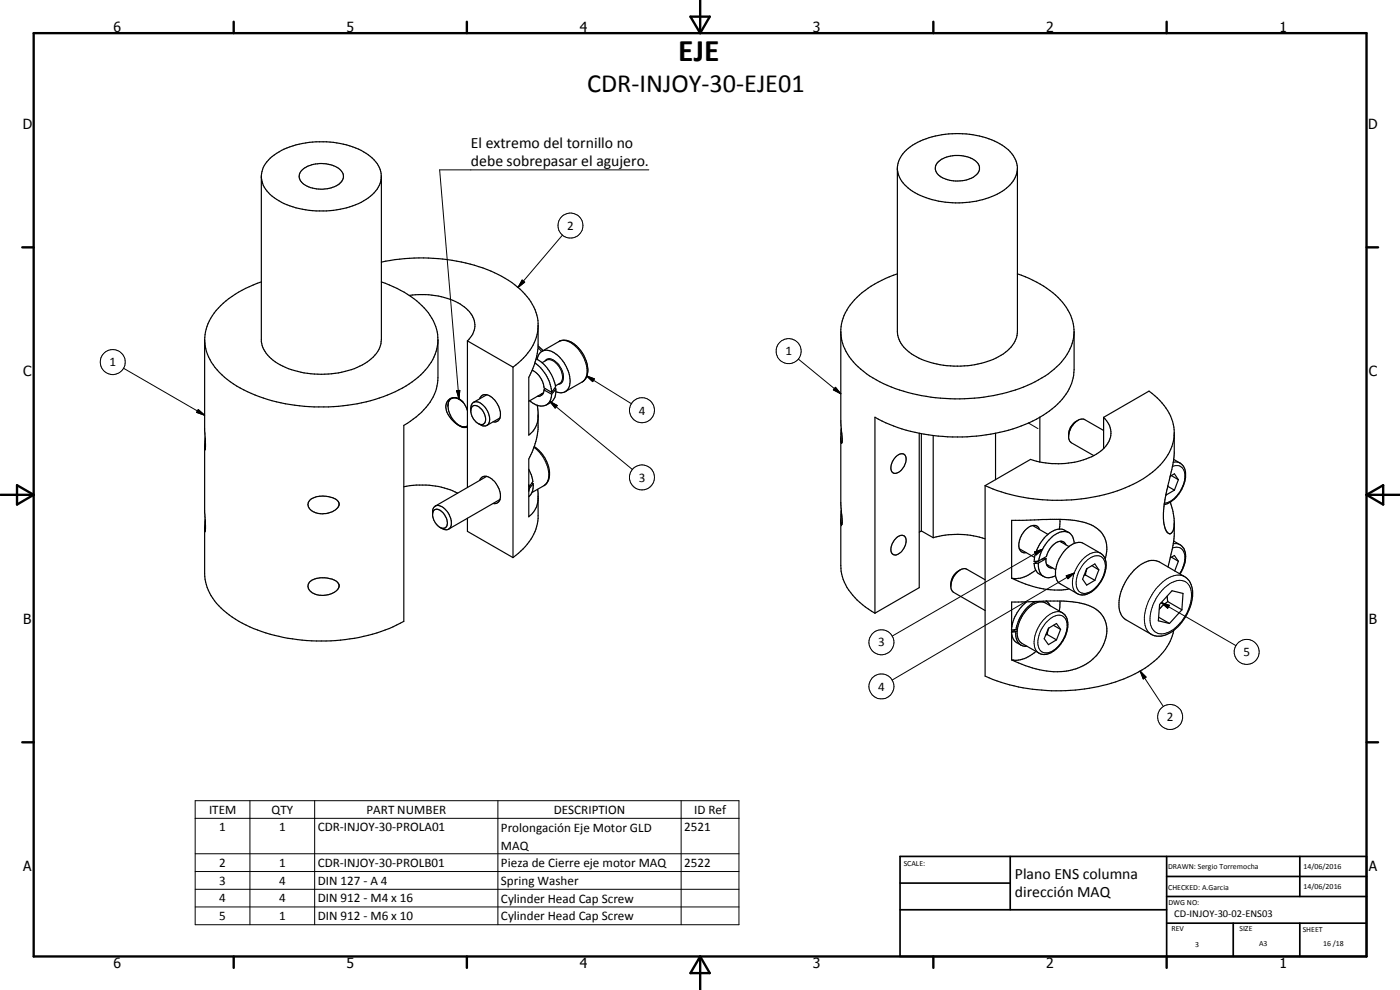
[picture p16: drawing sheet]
<svg xmlns="http://www.w3.org/2000/svg" width="420mm" height="297mm" viewBox="0 0 420 297" stroke-linecap="round" stroke-linejoin="round" font-family="sans-serif">
<defs><g id="words">
<text font-size="9.4" x="203.6" y="18.2">EJE</text>
<text font-size="7.9" x="176.2" y="27.7">CDR-INJOY-30-EJE01</text>
<g font-size="4.7">
<text x="141.3" y="44.4">El extremo del tornillo no</text>
<text x="141.3" y="49.8">debe sobrepasar el agujero.</text>
<text x="304.6" y="263.7">Plano ENS columna</text>
<text x="304.6" y="269.1">dirección MAQ</text>
</g>
<g font-size="4.2">
<text x="34" y="9.6">6</text>
<text x="104" y="9.6">5</text>
<text x="174" y="9.6">4</text>
<text x="244" y="9.6">3</text>
<text x="314" y="9.6">2</text>
<text x="384" y="9.6">1</text>
<text x="6.8" y="38.7">D</text>
<text x="410.6" y="38.7">D</text>
<text x="7" y="112.9">C</text>
<text x="410.8" y="112.9">C</text>
<text x="7" y="187.1">B</text>
<text x="410.8" y="187.1">B</text>
<text x="7" y="261.4">A</text>
<text x="410.8" y="261.4">A</text>
<text x="34" y="290.4">6</text>
<text x="104" y="290.4">5</text>
<text x="174" y="290.4">4</text>
<text x="244" y="290.4">3</text>
<text x="314" y="290.4">2</text>
<text x="384" y="290.4">1</text>
</g>
<g font-size="3.9">
<text x="170.3" y="69">2</text>
<text x="235.7" y="106.6">1</text>
<text x="32.9" y="109.9">1</text>
<text x="191.7" y="124.4">4</text>
<text x="191.7" y="144.5">3</text>
<text x="263.5" y="194">3</text>
<text x="373.2" y="196.8">5</text>
<text x="263.5" y="207.2">4</text>
<text x="350.2" y="216.4">2</text>
<text x="62.7" y="244.1">ITEM</text>
<text x="81.5" y="244.2">QTY</text>
<text x="110" y="244.1">PART NUMBER</text>
<text x="166.2" y="244.2">DESCRIPTION</text>
<text x="208.3" y="244.3">ID Ref</text>
<text x="65.8" y="249.5">1</text>
<text x="83.8" y="249.5">1</text>
<text x="95.4" y="249.5">CDR-INJOY-30-PROLA01</text>
<text x="150.4" y="249.6">Prolongación Eje Motor GLD</text>
<text x="205.3" y="249.5">2521</text>
<text x="150.4" y="254.9">MAQ</text>
<text x="65.8" y="260.1">2</text>
<text x="83.8" y="260.1">1</text>
<text x="95.4" y="260.1">CDR-INJOY-30-PROLB01</text>
<text x="150.4" y="260.2">Pieza de Cierre eje motor MAQ</text>
<text x="205.3" y="260.1">2522</text>
<text x="65.8" y="265.4">3</text>
<text x="83.8" y="265.4">4</text>
<text x="95.4" y="265.4">DIN 127 - A 4</text>
<text x="150.4" y="265.5">Spring Washer</text>
<text x="65.8" y="270.7">4</text>
<text x="83.8" y="270.7">4</text>
<text x="95.4" y="270.8">DIN 912 - M4 x 16</text>
<text x="150.4" y="270.8">Cylinder Head Cap Screw</text>
<text x="65.8" y="276">5</text>
<text x="83.8" y="276">1</text>
<text x="95.4" y="276.1">DIN 912 - M6 x 10</text>
<text x="150.4" y="276.1">Cylinder Head Cap Screw</text>
</g>
<text font-size="3.1" x="352.4" y="275.2">CD-INJOY-30-02-ENS03</text>
<g font-size="2.4">
<text x="271.2" y="259.7">SCALE:</text>
<text x="350.6" y="260.8">DRAWN: Sergio Torremocha</text>
<text x="391.2" y="260.6">14/06/2016</text>
<text x="350.6" y="267">CHECKED: A.Garcia</text>
<text x="391.2" y="266.7">14/06/2016</text>
<text x="350.6" y="271.4">DWG NO:</text>
<text x="351.6" y="279.3">REV</text>
<text x="372" y="279.4">SIZE</text>
<text x="391" y="279.6">SHEET</text>
<text x="358.7" y="284.1">3</text>
<text x="377.9" y="283.8">A3</text>
<text x="397.1" y="283.8">16 /18</text>
</g>
</g></defs>
<g fill="none" stroke="#000" stroke-width=".35">
<path d="M90.8 50.9a9.4 9.4 0 0 1 11.5 .2 2.67 2.67 0 0 1-.9 4.4 9.4 9.4 0 0 1-11.1-1.1 2.53 2.53 0 0 1 .5-3.5zM114.5 52.9v49a8.8 8.8 0 0 1-5 7.2 27.7 27.7 0 0 1-26.9-.5 9.1 9.1 0 0 1-4.2-6.1v-49.9a9.7 9.7 0 0 1 6.1-7.5 27.9 27.9 0 0 1 25.4 .9 8 8 0 0 1 4.3 8.4 11.5 11.5 0 0 1-7.4 7 27.6 27.6 0 0 1-23.8-1.6 8.7 8.7 0 0 1-4.6-6.6M269.3 50.8a9.1 9.1 0 0 0 5.3 7 27.6 27.6 0 0 0 26.8-.9 8.6 8.6 0 0 0 3.9-6.1M271.5 45.6a20.9 20.9 0 0 1 13.2-5.4 24.3 24.3 0 0 1 18 4.8 8.5 8.5 0 0 1 2.6 5.2v49.3a8.7 8.7 0 0 1-4.9 7.1 27.6 27.6 0 0 1-26.9-.4 8.5 8.5 0 0 1-4.2-6.7v-49.3a7.7 7.7 0 0 1 2.2-4.6zM281.5 48.6a9.3 9.3 0 0 1 11.8 .2 2.81 2.81 0 0 1-1.3 4.4 10.2 10.2 0 0 1-10.4-.7 2.55 2.55 0 0 1-.1-3.9zM114.5 78.7a55.2 55.2 0 0 1 36.1 4.2 19.8 19.8 0 0 1 10.7 12.5l.2 9-1.1 4.8-1.7 4v17.4a7 7 0 0 0 2.8-5.3M78.4 84.6a27.1 27.1 0 0 0-15.2 10.9 12.6 12.6 0 0 0 2 15.5 36.3 36.3 0 0 0 20.5 10.2 53.4 53.4 0 0 0 36.1-5.4 18.2 18.2 0 0 0 9.5-12 14.6 14.6 0 0 0-6.3-13.5 37.6 37.6 0 0 0-10.5-5.7M122.8 88.6a22.4 22.4 0 0 1 17.1 4 6.1 6.1 0 0 1 .4 9.7M161.5 97.8a15.2 15.2 0 0 1-6.7 11.7l-.8 .7M269.3 82.2a28.4 28.4 0 0 0-14.7 10l-1.6 3.3-.7 3.3v28.1l.5 4.7-.2 1.2M305.3 82.2a26.6 26.6 0 0 1 15.7 11.7 12.8 12.8 0 0 1-2.4 14.7 34.6 34.6 0 0 1-17.8 9.5 55.6 55.6 0 0 1-36.8-3.5 20.5 20.5 0 0 1-11.4-12.4l-.3-2.5M322.4 99.5v11.4a15.8 15.8 0 0 1-7.5 12.4 46.9 46.9 0 0 1-26.1 7.8 50.5 50.5 0 0 1-26.2-5.9v58.8"/>
<path d="M61.4 101.9l.2 32.8M131.4 101.9v11.4a14.6 14.6 0 0 1-5.7 11.1l-4.5 3.2v58.8a53.3 53.3 0 0 1-33.4 5.3 38.3 38.3 0 0 1-22.2-10 14.4 14.4 0 0 1-4.2-9.6l.2-16M140.3 102.3l13.7 7.9M140.3 102.3v44M144 119.6a1.87 1.87 0 0 1 3-.8 6.3 6.3 0 0 1 2.9 7 1.62 1.62 0 0 1-1.9 .7M146.1 118.4l-4 2.3M154 110.2v57.1M159.7 111.1a6.6 6.6 0 0 1 3.6 5.3l2.3 1.3M160.5 108.9a12 12 0 0 1 5.1 8.8M160.9 107.7a11.6 11.6 0 0 1 5.8 8.4l-1.1 1.6M161.5 103.8l1.5 1.4M162.5 118.2h.4"/>
<path d="M162.6 105.4l6-3.3a7.4 7.4 0 0 1 6.7 4.8l.4 .9a6 6 0 0 1-.2 6.2l-.5 .5-5.7 3.2a3.3 3.3 0 0 1-2.5-.2M162.6 105.4a4.5 4.5 0 0 1 5.1 1.5 9.2 9.2 0 0 1 3 9.5l-1.1 1.1M162.6 105.4l-.8 .8-.6 1.7M163.1 117.9l-4.4 2.5M163.3 117l2.3 1.3M163.3 117a1.82 1.82 0 0 1-2.1 1.9M163.6 116.6l-.3 .4M164 108.1l-1.3 .7M165.6 118.3a3.2 3.2 0 0 1-1.4 3.1 3.2 3.2 0 0 1-3.4 .1l-1.8-1.3M166.4 116.5l.4 .2M166.8 116.7l-1.2 1.6M166.8 116.7a4.3 4.3 0 0 1-2.8 4.8"/>
<path d="M168 115l-1.3 .8M61.4 134.4l.2 .3M61.6 131.6l-.2 2 .1 25.7-.1-.5M61.6 134.7h.1M137.8 127.6l.2 .1M138 127.7l1.1 .4 1.2-.3M139.1 120.8a3.2 3.2 0 0 0-3.8-1.1 4.1 4.1 0 0 0 0 5.1l1.6 2.1 1.1 .8M140.3 123.2l-.1-.3a4.3 4.3 0 0 0-4.3-3.6 2.93 2.93 0 0 0-1.8 4.4 8.4 8.4 0 0 0 5 4.6h.6l.6-.4M141.3 123.1a1.4 1.4 0 0 1 .9-1.4 1.4 1.4 0 0 1 1.6 .5 4.3 4.3 0 0 1 1.7 4.7l-.6 .4h-1.1M141.8 121a2.02 2.02 0 0 1 3 .4 5.4 5.4 0 0 1 1.8 5.7 2.06 2.06 0 0 1-3.1 0 4.7 4.7 0 0 1-1.9-5.9zM150.1 125.4l-4 2.2M160.3 134a9.9 9.9 0 0 1 4.3 10.1l-1.1 1.4-3.9 2.3"/>
<path d="M161.2 121.6l.3 2v5.3l-.3 1.7-.8 3.1-1.7 4v17.4a7.1 7.1 0 0 0 2.8-5.5M161.4 121.7l-.2 .1M252.3 132l.2 .9M252.5 128.6l-.2 2.3 .2 22.1M252.5 132.9v.1M252.6 132.8v.1M252.6 132.9l-.1 .1M268.8 137.2a1.86 1.86 0 0 1 2.9-.5 4.2 4.2 0 0 1-3.2 5.3 1.79 1.79 0 0 1-1-2.6l.7-1.6zM275.9 130v46.3l-13.3 7.7M276.5 130.1v29.2M280.1 130.7v30.6M298.8 130v13.9"/>
<path d="M312.1 125.2v13.4M323.5 126.1a4.8 4.8 0 0 0-2.4 6.4l7.1 4.2M331.2 125.2v9.4M331.2 125.2l13.6-7.9a15.6 15.6 0 0 1 7.5 14.2 18.2 18.2 0 0 1-9.1 12.1 52.1 52.1 0 0 1-33.2 6 49.3 49.3 0 0 1-14.4-3.9M331.2 125.2a6.3 6.3 0 0 1-.9 10.2 23.5 23.5 0 0 1-19.2 3l-1.8-.6-13.7 7.9M331.2 129.2l-5.7-3.3a2.89 2.89 0 0 0-3.4 1.5l-.8 1.3-.6 2.1M352.2 137.8l1.9 1.1a3.6 3.6 0 0 1 1.7 3 9.6 9.6 0 0 1-6.4 9.5M352.4 129.9v6.2l-.2 2.1-2.1 9.1a33.4 33.4 0 0 0-.9 8.4 5.8 5.8 0 0 0 1.5 4.3l.6 .1 .6-.6 .5-1.6M61.6 159.1v.1M92.9 150.2a7.2 7.2 0 0 1 8.6 .2 2 2 0 0 1-1.4 2.9 6.6 6.6 0 0 1-6.1 .2 2.19 2.19 0 0 1-1.1-3.3zM121.2 146a25.4 25.4 0 0 1 16.2 2M129.8 154.2a1.38 1.38 0 0 1 .9-1.4 1.38 1.38 0 0 1 1.6 .5 4.1 4.1 0 0 1 1.7 4.7 1.38 1.38 0 0 1-2 .2"/>
<path d="M130.1 152.3a2.24 2.24 0 0 1 3.5 .5 5.3 5.3 0 0 1 1.6 5.5 2.33 2.33 0 0 1-3.5-.3 5 5 0 0 1-1.6-5.7zM140.3 155.5v3.9l13.7 7.9M144 144.1a1.87 1.87 0 0 1 3-.8 6.3 6.3 0 0 1 2.9 7l-.9 .7h-1M146.1 142.9l-15.5 8.9M150.1 149.9l-15.4 8.8M158.7 140.8l.7 1.6 .5 2.1-1.1 1.6M158.7 146.1h.1M158.7 146.7h.1M158.7 145.4l.1 .7M158.8 146.7l-.1 .7M159.7 144.9l.3 .2M160 145.1l-1.2 1.6"/>
<path d="M160 145.1a4.3 4.3 0 0 1-1.3 3.9M161.4 146.8l.1 8.8a16 16 0 0 1-7.5 11.7M252.3 156.5l.3 .9M252.5 153l.3 3.1-.2 1.3M252.5 153.1l-.2 16.6a15.2 15.2 0 0 0 6.6 11.7l3.7 2.6M252.6 157.4h.1M276.5 159.3l-.6 .4M276.5 159.3l3.6 2M295.6 145.7v57.2a55.6 55.6 0 0 0 45.1-.8 20.7 20.7 0 0 0 11.4-12.1l.1-.9M309.9 157.7l4.6 2.6M311.9 158.9a1.84 1.84 0 0 0-3-.9 6.2 6.2 0 0 0-2.8 7l.9 .8h1M318.1 155.8l-.2 2.9"/>
<path d="M320.8 159.8l-1.3-.7a4.6 4.6 0 0 0-5.3 1.5 12.4 12.4 0 0 0-3.9 7.9l1.4-.2a11.5 11.5 0 0 1 6.4-8.6 3 3 0 0 1 4.3 2.9v.5M350.5 145.9l2 1.2M351.2 142.9l1.3-.7 1.1 1.7M351.2 150.7l1.2 4.9v5l-.4 3.1-1.4 6.4M351.6 142.7l2 1.2M352.4 157v.4M352.5 147.1l-2.5 1.4-.1-.1M353.6 143.9l-1.1 3.2M92.9 174.7a6.3 6.3 0 0 1 5.3-1.3l1.5 .4a2.29 2.29 0 0 1 2.1 2.1l-.1 .3a6 6 0 0 1-7.4 2 2.32 2.32 0 0 1-1.4-3.5zM269 161.4a1.59 1.59 0 0 1 1.6-.8 1.59 1.59 0 0 1 1.3 1.1 4.3 4.3 0 0 1-3.4 4.8 1.79 1.79 0 0 1-1-2.6l.7-1.6zM280.1 161.3a26.4 26.4 0 0 1 15.5 .4M288.2 171a4.7 4.7 0 0 0-2.2 6.5l9.6 5.7"/>
<path d="M295.6 173.9l-5.4-3.1a3.2 3.2 0 0 0-3.7 1.9l-.9 1.7-.2 1.3M303.6 173.5a27.5 27.5 0 0 0 17.2 3.2M305.9 164.6l4.6 2.7M310.3 169.1a3.8 3.8 0 0 0 1.6 3.2l1.3 .7M310.8 171.1a8.8 8.8 0 0 1-7.2 2.4M311.6 169l-1.3 .1M311.6 169a3.5 3.5 0 0 0 3 4.4l2.2-.7M313.9 167.6l-1.2 .2M313.9 167.6l-2.3 1.4M313.9 167.6a1.97 1.97 0 0 0 2 2.8M314.1 169.3l2.7 1.6M314.3 169.7h.4"/>
<path d="M318.1 162.4l2.7 1.6M318.5 162.4l.1 .3M319.9 163.5a2.08 2.08 0 0 0-3.5-.3 7 7 0 0 0-2.3 3.8l-3.8 2.1M322.4 163.1a10.4 10.4 0 0 0-5.6 9.6M322.4 163.1l1.3-.4 1.2 .2 5.6 3.2 1.2 1.6M325.7 172.5l2.9 1.6M325.7 172.5l-.4 .1M326.3 170.6l-.6 1.9M327.7 169.7l2.1 1.3M329.8 171l-1.2-1.8-2.5 1.4-1.2 3.2 1.2 1.8 2.5-1.5M329.8 171l-1.2 3.1M331.7 167.7a8.1 8.1 0 0 0-6.4-11l-2.9-.6-4.2-.3-14.6 .3v17.4"/>
<path d="M331.7 167.7l.3 2.1-.6 2.7a11.5 11.5 0 0 1-4 5.2l-1.2 .6a3.6 3.6 0 0 1-2.9-.2l-5.4-3.1-.8-1-.3-1.3M340.3 171.1a7.1 7.1 0 0 1 7.2-2.7l8.6 5a6.1 6.1 0 0 1 1.8 3.9v1.6a16.4 16.4 0 0 1-4.4 9.2 10.3 10.3 0 0 1-4.2 2.6l-2.1 .2-1.4-.4-7.9-4.6a5.5 5.5 0 0 1-2-5.7 16.1 16.1 0 0 1 4.4-9.1zM350.3 178.9l.2 1.6M351.2 167.4l1.3-.7 1.1 1.7M351.6 167.2l2 1.2M352.2 162.3l1.9 1.1a3.7 3.7 0 0 1 1.7 3 9 9 0 0 1-1.7 5.8M353.6 168.4l-1.1 2.9M303.6 189.7a3.6 3.6 0 0 0 1.5 3.1l1.3 .7M303.6 188.3v-7.7l15.5-.3a19.6 19.6 0 0 1 10.2 2.7 8.1 8.1 0 0 1 1.8 10.6 15.1 15.1 0 0 1-15.9 7.9 34.5 34.5 0 0 1-11.6-3.5M303.6 189v.6M303.6 190.3v7.7M304.8 189.5l-1.2 .2"/>
<path d="M304.8 189.5a3.5 3.5 0 0 0 3 4.4h.4M305.3 189.3l-.5 .2M305.3 188.6l-1.7 1.1M308.6 182.5a4.6 4.6 0 0 1 5.1-1.6l5.3 3.1a3.7 3.7 0 0 1 1.5 3.1 10 10 0 0 1-2.7 6.8l-.9 .9a4.5 4.5 0 0 1-5.1 1.2l-5.1-3a4.8 4.8 0 0 1-1-5.7l1-2.3zM310.8 180.5a11.8 11.8 0 0 0-5.9 8.4l-1.3 .1a11.9 11.9 0 0 1 4.5-8.4M310.9 195.5a8.9 8.9 0 0 1-7.3 2.5M314 180.4l1.2 1.4M314.3 190.4l2.8 1.6M314.3 190.4l-.5 .1M314.8 188.4l-.5 2M316.2 187.6l2.1 1.2M318.1 180.3l-.2 3"/>
<path d="M318.3 188.8l-1.2-1.7-2.4 1.4-1.3 3.1 1.3 1.8 2.4-1.4M318.3 188.8l-1.2 3.2M347.8 185.2l3.2 1.9M350.5 180.5l4.2 2.5M350.5 180.5l-1.8 1.4-.8 .9M354.7 183l.3-4.9-3.3-.9-3.7 4.2-.4 4.9 3.4 .8M354.7 183l-3.7 4.1"/>
</g>
<g fill="#000">
<circle cx="61.5" cy="134.7" r=".18"/>
<circle cx="61.5" cy="159.3" r=".18"/>
<circle cx="252.5" cy="157.4" r=".18"/>
</g>
<g fill="none" stroke="#000" stroke-width=".3">
<path d="M194.7 51h-62.8l5.8 68.7M168.8 70.5l-13.3 15.7M156.7 84l.8 .7-2 1.5zM37.1 110.5l24.3 14.1M135.3 119.5l-.7 1-.2 1.2M137 117.2l1-.1-.3 2.6zM161.5 104.4l1.1 1.1M163.5 108.4a2.28 2.28 0 0 1 3.6 .4 5 5 0 0 1 1.5 6.1l-1.1 .4M164 108.1a3.5 3.5 0 0 1 4 2.3 3.9 3.9 0 0 1 .2 4.5l-.2 .1M167.7 102.5a4.3 4.3 0 0 1 5.1 1.5 9.5 9.5 0 0 1 3 9.5l-1.1 1.1M176 112.8l2.4 .9-.5 .8zM176 112.8l13.5 8.3"/>
<path d="M239.6 107.7l12.7 10.5M250.7 116.2l1.6 2-2.2-1.2zM59.5 122.9l1.9 1.7-2.4-.9zM138 127.7l1 .4 1.2-.1M160.2 134.2a10.4 10.4 0 0 1 4.3 9.6l-.5 1.1-.7 .8M165 120.4l2.2 1.3-.6 .7zM165 120.4l24.8 20.4M308.6 126.9l2.9 1.7M351.9 140a2.66 2.66 0 0 1 2.8 .3 2.66 2.66 0 0 1 .9 2.7 8.8 8.8 0 0 1-6.1 8M352.1 138.7l1.1-.1 .9 .3M310.5 165.6l2.4-.8-1.9 1.7zM312.9 164.8l-45.1 26"/>
<path d="M320 172.8l2.4-.8-1.9 1.7zM322.4 172l-54.7 32M325.7 168.7a4 4 0 0 1 5-1.5 4.8 4.8 0 0 1 .5 5.3 7.7 7.7 0 0 1-5.9 5.6 3.1 3.1 0 0 1-2.3-4.2 10.6 10.6 0 0 1 2.7-5.2zM330.3 166a4.8 4.8 0 0 0-5.5 2 9.3 9.3 0 0 0-2.6 9l1.1 1.1M349.1 176.8a6 6 0 0 1 6.7-2.3 5.4 5.4 0 0 1 1.5 6.2 12.7 12.7 0 0 1-7.7 9.4 3.6 3.6 0 0 1-4.5-4 13.5 13.5 0 0 1 4-9.3zM351.9 164.5a2.51 2.51 0 0 1 3.7 2.4 9.3 9.3 0 0 1-1.6 5.2M352.1 163.2l1.1-.1 .9 .3M355.5 173a5.8 5.8 0 0 0-6.5 1.5 14.8 14.8 0 0 0-5.3 13.1l.8 1.8 1 .9M314.6 186.1a3.6 3.6 0 0 1 4.6-1 4.9 4.9 0 0 1 .3 5.8 6.8 6.8 0 0 1-6.1 5 3.2 3.2 0 0 1-1.8-4.2 9.6 9.6 0 0 1 3-5.6zM318.8 183.9a4.7 4.7 0 0 0-5.5 1.9 9 9 0 0 0-2.5 9l1 1.2M348.5 180.8l2.4 .8-.5 .9zM348.5 180.8l22.4 12.9"/>
<path d="M342.2 201.3l1.7 1.9-.8 .5zM342.2 201.3l7 10.7M58.6 240.2h163.2v37.3h-163.2zM58.6 245.5h163.2M58.6 256.2h163.2M75 240.2v37.3M94.4 240.2v37.3M149.4 240.2v37.3M204.4 240.2v37.3M58.6 261.5h163.2M58.6 266.8h163.2M58.6 272.1h163.2"/>
<circle cx="171.2" cy="67.7" r="3.8"/>
<circle cx="33.9" cy="108.6" r="3.8"/>
<circle cx="236.7" cy="105.4" r="3.7"/>
<circle cx="192.6" cy="123.1" r="3.8"/>
<circle cx="192.7" cy="143.2" r="3.7"/>
<circle cx="264.5" cy="192.7" r="3.7"/>
<circle cx="374.2" cy="195.6" r="3.7"/>
<circle cx="264.5" cy="206" r="3.8"/>
<circle cx="351.2" cy="215.1" r="3.8"/>
</g>
<g fill="none" stroke="#000" stroke-width=".71">
<path d="M10.1 9.9h400v277.1h-400zM70.1 6.5v3.4M140.1 6.5v3.4M207.2 5h5.8l-2.9 4.9zM210.1 0v9.9M280.1 6.5v3.4M350.1 6.5v3.4M6.7 74.2h3.4M410.1 74.2h3.5M.1 148.5h10M5.1 145.6l5 2.9-5 2.9zM410.1 148.5h10"/>
<path d="M410.1 148.5l5-2.9v5.8zM6.7 222.7h3.4M410.1 222.7h3.5M70.1 287v3.4M140.1 287v3.4M210.1 287v10M210.1 287l2.9 5h-5.8zM280.1 287v3.4M350.1 287v3.4"/>
</g>
<path d="M270.1 257h140v30h-140zM303.2 257v16M350.1 257v30M390.1 257v12M270.1 265h33.1M270.1 273h80M350.1 277h60M350.1 269h60M350.1 263h60M370.1 277v10M390.1 277v10" fill="none" stroke="#000" stroke-width=".51"/>
<path d="M156.7 84l.8 .7-2 1.5zM137 117.2l1-.1-.3 2.6zM176 112.8l2.4 .9-.5 .8zM250.7 116.2l1.6 2-2.2-1.2zM59.5 122.9l1.9 1.7-2.4-.9zM165 120.4l2.2 1.3-.6 .7zM310.5 165.6l2.4-.8-1.9 1.7zM320 172.8l2.4-.8-1.9 1.7zM348.5 180.8l2.4 .8-.5 .9zM342.2 201.3l1.7 1.9-.8 .5z" fill="#000"/>
<use href="#words"/>
</svg>
